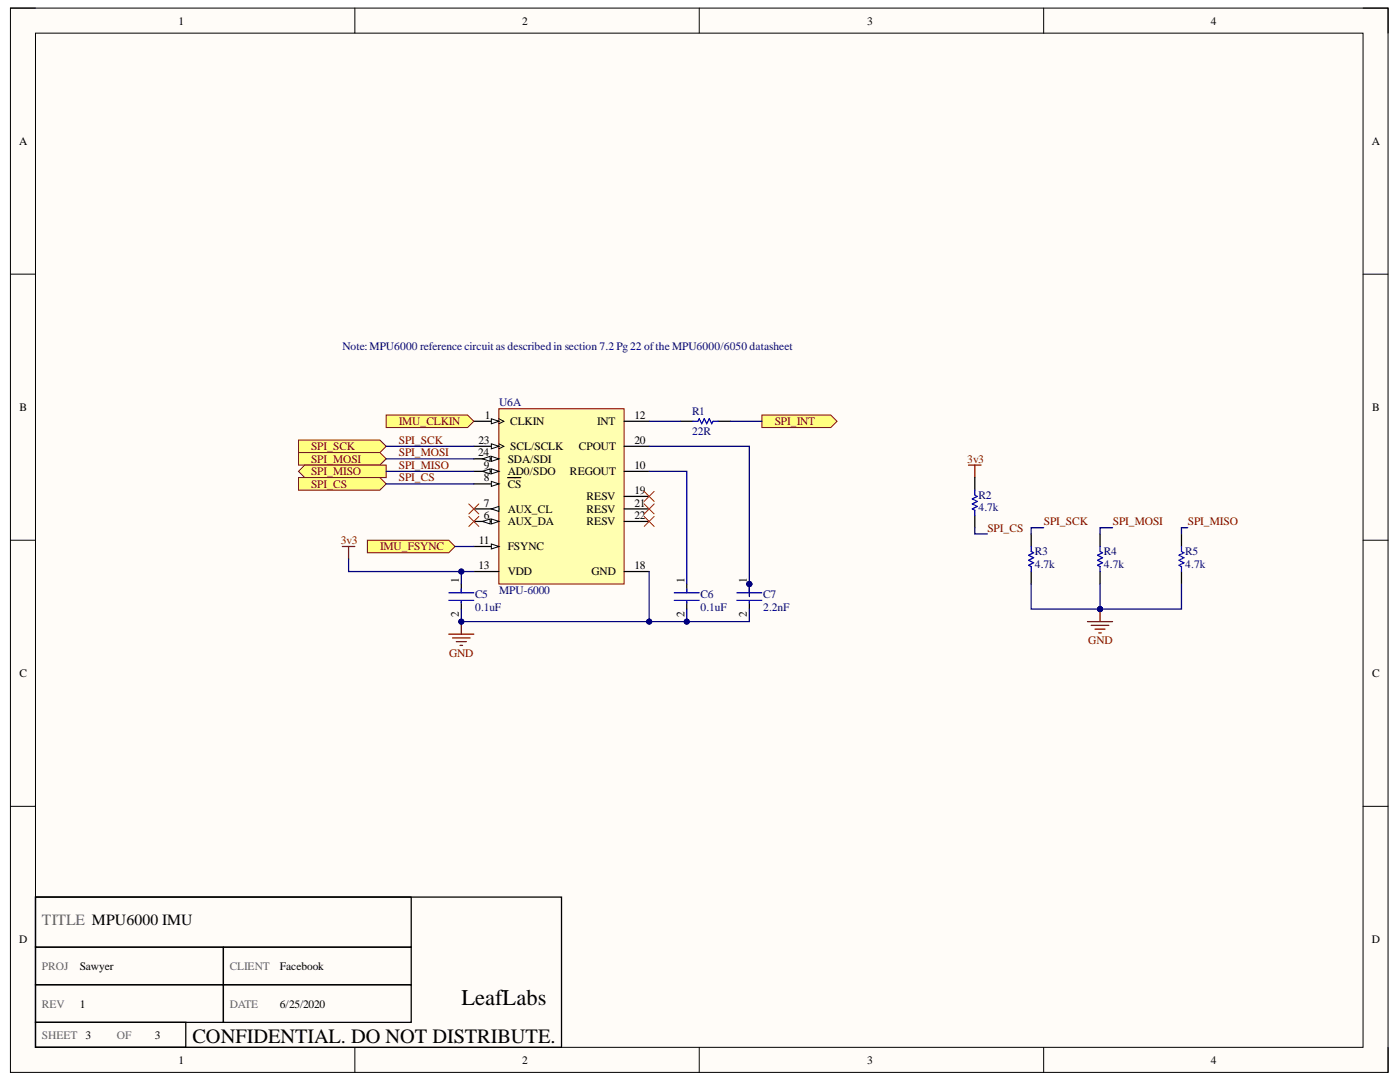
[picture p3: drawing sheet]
<svg xmlns="http://www.w3.org/2000/svg" width="279mm" height="216mm" viewBox="0 0 279 216" stroke-linecap="round" stroke-linejoin="round" font-family="sans-serif">
<defs><g id="words">
<text font-size="4.5" x="92.1" y="200.5">LeafLabs</text>
<text font-size="4.1" x="38.4" y="208.1">CONFIDENTIAL. DO NOT DISTRIBUTE.</text>
<text font-size="3.1" fill="#666" x="8.4" y="184.6">TITLE MPU6000 IMU</text>
<g font-size="2.3">
<text x="35.6" y="4.9">1</text>
<text x="104.2" y="4.9">2</text>
<text x="173" y="4.9">3</text>
<text x="241.6" y="4.9">4</text>
<text x="3.8" y="28.9">A</text>
<text x="273.8" y="28.9">A</text>
<text x="3.9" y="82">B</text>
<text x="96.8" y="83.6">1</text>
<text x="126.6" y="83.6">12</text>
<text x="273.9" y="82">B</text>
<text x="95.5" y="88.6">23</text>
<text x="101.8" y="84.9">CLKIN</text>
<text x="101.8" y="89.9">SCL/SCLK</text>
<text x="115.5" y="89.9">CPOUT</text>
<text x="119.2" y="84.9">INT</text>
<text x="126.6" y="88.6">20</text>
<text x="95.4" y="91.1">24</text>
<text x="96.6" y="93.6">9</text>
<text x="101.3" y="92.3">SDA/SDI</text>
<text x="101.3" y="94.9">AD0/SDO</text>
<text x="113.8" y="94.9">REGOUT</text>
<text x="126.6" y="93.6">10</text>
<text x="96.6" y="101.1">7</text>
<text x="96.6" y="96">8</text>
<text x="101.3" y="97.3">CS</text>
<text x="117.1" y="99.8">RESV</text>
<text x="126.6" y="98.6">19</text>
<text x="126.6" y="101.1">21</text>
<text x="96.6" y="103.6">6</text>
<text x="101.3" y="104.8">AUX_DA</text>
<text x="101.3" y="102.3">AUX_CL</text>
<text x="117.1" y="102.3">RESV</text>
<text x="117.1" y="104.8">RESV</text>
<text x="126.6" y="103.6">22</text>
<text x="95.5" y="113.5">13</text>
<text x="95.6" y="108.6">11</text>
<text x="101.3" y="109.8">FSYNC</text>
<text x="126.6" y="113.5">18</text>
<text x="91.6" y="116.2" transform="rotate(-90 91.6 116.2)">1</text>
<text x="101.3" y="114.8">VDD</text>
<text x="118.1" y="114.8">GND</text>
<text x="136.6" y="116.2" transform="rotate(-90 136.6 116.2)">1</text>
<text x="149" y="116.2" transform="rotate(-90 149 116.2)">1</text>
<text x="91.6" y="123.1" transform="rotate(-90 91.6 123.1)">2</text>
<text x="136.6" y="123.1" transform="rotate(-90 136.6 123.1)">2</text>
<text x="149" y="123.1" transform="rotate(-90 149 123.1)">2</text>
<text x="3.9" y="135.1">C</text>
<text x="273.9" y="135.1">C</text>
<text x="3.8" y="188.2">D</text>
<text x="273.8" y="188.2">D</text>
<text x="15.9" y="193.5">Sawyer</text>
<text x="55.8" y="193.5">Facebook</text>
<text x="15.9" y="201">1</text>
<text x="55.8" y="201">6/25/2020</text>
<text x="17.1" y="207.3">3</text>
<text x="30.9" y="207.3">3</text>
<text x="35.6" y="212.3">1</text>
<text x="104.2" y="212.3">2</text>
<text x="173" y="212.3">3</text>
<text x="241.6" y="212.3">4</text>
</g>
<g font-size="2.3" fill="#000080">
<text x="68.3" y="69.8">Note:MPU6000 reference circuit as described in section 7.2 Pg22 ofthe MPU6000/6050 datasheet</text>
<text x="99.6" y="81.1">U6A</text>
<text x="138.1" y="82.9">R1</text>
<text x="138.1" y="86.8">22R</text>
<text x="195.3" y="99.6">R2</text>
<text x="195.3" y="102">4.7k</text>
<text x="206.5" y="110.8">R3</text>
<text x="206.5" y="113.3">4.7k</text>
<text x="220.3" y="110.8">R4</text>
<text x="220.3" y="113.3">4.7k</text>
<text x="236.6" y="110.8">R5</text>
<text x="236.6" y="113.3">4.7k</text>
<text x="94.8" y="119.3">C5</text>
<text x="99.6" y="118.5">MPU-6000</text>
<text x="139.8" y="119.3">C6</text>
<text x="152.3" y="119.3">C7</text>
<text x="94.8" y="121.8">0.1uF</text>
<text x="139.8" y="121.8">0.1uF</text>
<text x="152.3" y="121.8">2.2nF</text>
</g>
<g font-size="2.3" fill="#800000">
<text x="62.1" y="89.9">SPI_SCK</text>
<text x="79.6" y="84.9">IMU_CLKIN</text>
<text x="79.6" y="88.6">SPI_SCK</text>
<text x="154.6" y="84.9">SPI_INT</text>
<text x="62.1" y="92.3">SPI_MOSI</text>
<text x="62.1" y="94.9">SPI_MISO</text>
<text x="79.6" y="91.1">SPI_MOSI</text>
<text x="79.6" y="93.6">SPI_MISO</text>
<text x="193" y="92.3">3v3</text>
<text x="62.1" y="97.3">SPI_CS</text>
<text x="79.6" y="96">SPI_CS</text>
<text x="197.1" y="106.1">SPI_CS</text>
<text x="208.3" y="104.8">SPI_SCK</text>
<text x="222.1" y="104.8">SPI_MOSI</text>
<text x="237.1" y="104.8">SPI_MISO</text>
<text x="68" y="108.6">3v3</text>
<text x="75.9" y="109.8">IMU_FSYNC</text>
<text x="89.7" y="131">GND</text>
<text x="217.2" y="128.6">GND</text>
</g>
<g font-size="2.3" fill="#666">
<text x="8.4" y="193.5">PROJ</text>
<text x="45.8" y="193.5">CLIENT</text>
<text x="8.4" y="201">REV</text>
<text x="45.8" y="201">DATE</text>
<text x="8.4" y="207.3">SHEET</text>
<text x="23.3" y="207.3">OF</text>
</g>
</g></defs>
<path d="M2.1 1.6h274.9v212.4h-274.9z" fill-rule="evenodd" fill="#fffcf8"/>
<path d="M2.1 1.6h274.9v212.4h-274.9z" fill="none" stroke="#000" stroke-width=".2"/>
<path d="M7.1 6.6h264.9v202.4h-264.9z" fill-rule="evenodd" fill="#fffcf8"/>
<g fill="none" stroke="#000" stroke-width=".2">
<path d="M2.1 1.6h5M7.1 6.6h264.9v202.4h-264.9zM70.8 1.6v5M139.5 1.6v5M208.3 1.6v5M272 1.6h5v5M2.1 54.7h5M272 54.7h5M2.1 107.8h5M272 107.8h5M2.1 160.9h5M272 160.9h5"/>
<path d="M70.8 209v5M139.5 209v5M208.3 209v5M277 209v5"/>
</g>
<path d="M7.1 179h75v10h-75zM7.1 179h105v30h-105zM7.1 189h37.5v7.5h-37.5zM7.1 196.5h37.5v7.5h-37.5zM44.6 189h37.5v7.5h-37.5zM44.6 196.5h37.5v7.5h-37.5zM7.1 204h30v5h-30z" fill="none" stroke="#000" stroke-width=".25"/>
<path d="M99.6 81.6h25v34.9h-25z" fill-rule="evenodd" fill="#ffffb0"/>
<path d="M99.6 81.6h25v34.9h-25z" fill="none" stroke="#800000" stroke-width=".2"/>
<path d="M94.6 84.1h5" fill="none" stroke="#000" stroke-width=".25"/>
<path d="M98.1 83.6l1.5 .5-1.5 .5z" fill="#f8fcff"/>
<path d="M98.1 83.6l1.5 .5-1.5 .5zM99.6 83.6l1 .5-1 .5" fill="none" stroke="#000" stroke-width=".2"/>
<path d="M124.6 94.1h5M94.6 109h5" fill="none" stroke="#000" stroke-width=".25"/>
<path d="M98.1 108.5l1.5 .5-1.5 .5z" fill="#f8fcff"/>
<path d="M98.1 108.5l1.5 .5-1.5 .5z" fill="none" stroke="#000" stroke-width=".2"/>
<path d="M94.6 89.1h5M124.6 84.1h5M124.6 99.1h5M124.6 89.1h5M94.6 114h5M124.6 114h5M124.6 101.5h5M124.6 104h5" fill="none" stroke="#000" stroke-width=".25"/>
<path d="M98.1 88.6l1.5 .5-1.5 .5z" fill="#f8fcff"/>
<path d="M98.1 88.6l1.5 .5-1.5 .5zM99.6 88.6l1 .5-1 .5" fill="none" stroke="#000" stroke-width=".2"/>
<path d="M94.6 91.6h5" fill="none" stroke="#000" stroke-width=".25"/>
<path d="M98.1 91.1l1.5 .5-1.5 .5z" fill="#f8fcff"/>
<path d="M98.1 91.1l1.5 .5-1.5 .5z" fill="none" stroke="#000" stroke-width=".2"/>
<path d="M96.3 91.6l1.5-.5v1z" fill="#f8fcff"/>
<path d="M96.3 91.6l1.5-.5v1z" fill="none" stroke="#000" stroke-width=".2"/>
<path d="M94.6 104h5" fill="none" stroke="#000" stroke-width=".25"/>
<path d="M98.1 103.6l1.5 .4-1.5 .5z" fill="#f8fcff"/>
<path d="M98.1 103.6l1.5 .4-1.5 .5z" fill="none" stroke="#000" stroke-width=".2"/>
<path d="M96.3 104l1.5-.4v.9z" fill="#f8fcff"/>
<path d="M96.3 104l1.5-.4v.9z" fill="none" stroke="#000" stroke-width=".2"/>
<path d="M94.6 101.5h5" fill="none" stroke="#000" stroke-width=".25"/>
<path d="M98.1 101.5l1.5-.4v1z" fill="#f8fcff"/>
<path d="M98.1 101.5l1.5-.4v1z" fill="none" stroke="#000" stroke-width=".2"/>
<path d="M94.6 96.6h5" fill="none" stroke="#000" stroke-width=".25"/>
<path d="M98.1 96.1l1.5 .5-1.5 .5z" fill="#f8fcff"/>
<path d="M98.1 96.1l1.5 .5-1.5 .5z" fill="none" stroke="#000" stroke-width=".2"/>
<path d="M94.6 94.1h5M101.3 95.3h2.6" fill="none" stroke="#000" stroke-width=".25"/>
<path d="M98.1 93.6l1.5 .5-1.5 .5z" fill="#f8fcff"/>
<path d="M98.1 93.6l1.5 .5-1.5 .5z" fill="none" stroke="#000" stroke-width=".2"/>
<path d="M96.3 94.1l1.5-.5v1z" fill="#f8fcff"/>
<path d="M96.3 94.1l1.5-.5v1z" fill="none" stroke="#000" stroke-width=".2"/>
<path d="M92.1 116.5v1.8M137.1 116.5v1.8M92.1 120v1.5M137.1 120v1.5" fill="none" stroke="#000" stroke-width=".25"/>
<path d="M89.6 118.3h5M89.6 119.8h5M92.1 117.5v.8M134.6 118.3h4.9M134.6 119.8h4.9M137.1 117.5v.8M92.1 120v.3M137.1 120v.3" fill="none" stroke="#00f" stroke-width=".25"/>
<path d="M89.6 126.5h5M90.3 127.3h3.5M91.1 128h2M91.8 128.8h.5M92.1 124v2.5" fill="none" stroke="#800000" stroke-width=".25"/>
<circle cx="92.1" cy="124" r=".5" fill="#000080"/>
<circle cx="92.1" cy="124" r=".5" fill="none" stroke="#000080" stroke-width=".2"/>
<path d="M128.6 98.1l2 2M130.6 98.1l-2 2M93.6 100.5l2 2.1M93.6 103l2 2M95.6 100.5l-2 2.1M95.6 103l-2 2M128.6 100.5l2 2.1M128.6 103l2 2M130.6 100.5l-2 2.1M130.6 103l-2 2" fill="none" stroke="#f00" stroke-width=".2"/>
<circle cx="149.5" cy="116.5" r=".5" fill="#000080"/>
<circle cx="149.5" cy="116.5" r=".5" fill="none" stroke="#000080" stroke-width=".2"/>
<path d="M149.6 116.5v1.8" fill="none" stroke="#000" stroke-width=".25"/>
<circle cx="149.5" cy="116.5" r=".5" fill="#000080"/>
<circle cx="149.5" cy="116.5" r=".5" fill="none" stroke="#000080" stroke-width=".2"/>
<path d="M149.6 120v1.5" fill="none" stroke="#000" stroke-width=".25"/>
<path d="M147.1 118.3h5M147.1 119.8h5M149.6 117.5v.8M149.6 120v.3" fill="none" stroke="#00f" stroke-width=".25"/>
<path d="M68.3 109h2.5M69.6 109v2.5" fill="none" stroke="#800000" stroke-width=".25"/>
<path d="M77.1 82.8h16.2l1.3 1.3-1.3 1.2h-16.2z" fill-rule="evenodd" fill="#ffff80"/>
<path d="M77.1 82.8h16.2l1.3 1.3-1.3 1.2h-16.2z" fill="none" stroke="#800000" stroke-width=".2"/>
<path d="M59.6 87.8h16.2l1.3 1.3-1.3 1.2h-16.2z" fill-rule="evenodd" fill="#ffff80"/>
<path d="M59.6 87.8h16.2l1.3 1.3-1.3 1.2h-16.2z" fill="none" stroke="#800000" stroke-width=".2"/>
<path d="M59.6 90.3h16.2l1.3 1.3-1.3 1.2h-16.2z" fill-rule="evenodd" fill="#ffff80"/>
<path d="M59.6 90.3h16.2l1.3 1.3-1.3 1.2h-16.2z" fill="none" stroke="#800000" stroke-width=".2"/>
<path d="M60.8 92.8h16.3v2.5h-16.3l-1.2-1.2z" fill-rule="evenodd" fill="#ffff80"/>
<path d="M60.8 92.8h16.3v2.5h-16.3l-1.2-1.2z" fill="none" stroke="#800000" stroke-width=".2"/>
<path d="M59.6 95.3h16.2l1.3 1.3-1.3 1.2h-16.2z" fill-rule="evenodd" fill="#ffff80"/>
<path d="M59.6 95.3h16.2l1.3 1.3-1.3 1.2h-16.2z" fill="none" stroke="#800000" stroke-width=".2"/>
<path d="M73.3 107.8h16.3l1.2 1.2-1.2 1.3h-16.3z" fill-rule="evenodd" fill="#ffff80"/>
<path d="M73.3 107.8h16.3l1.2 1.2-1.2 1.3h-16.3z" fill="none" stroke="#800000" stroke-width=".2"/>
<path d="M205.8 106.5v2.6M205.8 114.1v2.4M219.5 106.5v2.6M219.5 114.1v2.4" fill="none" stroke="#000" stroke-width=".25"/>
<path d="M205.8 109.1v.9l.5 .3-1 .5 1 .5-1 .5 1 .5-1 .5 .5 .2v1.1M219.5 109.1v.9l.5 .3-1 .5 1 .5-1 .5 1 .5-1 .5 .5 .2v1.1" fill="none" stroke="#00f" stroke-width=".25"/>
<path d="M217 124h5M217.8 124.8h3.5M218.5 125.5h2M219.3 126.3h.5M219.5 121.5v2.5" fill="none" stroke="#800000" stroke-width=".25"/>
<circle cx="219.5" cy="121.5" r=".5" fill="#000080"/>
<circle cx="219.5" cy="121.5" r=".5" fill="none" stroke="#000080" stroke-width=".2"/>
<path d="M193.3 92.8h2.5M194.5 92.8v2.5" fill="none" stroke="#800000" stroke-width=".25"/>
<path d="M194.5 95.3v2.5M194.5 102.8v2.5M235.8 106.5v2.6M235.8 114.1v2.4" fill="none" stroke="#000" stroke-width=".25"/>
<path d="M194.5 97.8v1l.5 .3-1 .5 1 .5-1 .5 1 .5-1 .4 .5 .3v1M235.8 109.1v.9l.5 .3-1 .5 1 .5-1 .5 1 .5-1 .5 .5 .2v1.1" fill="none" stroke="#00f" stroke-width=".25"/>
<path d="M152.1 82.8h13.7l1.2 1.3-1.2 1.2h-13.7z" fill-rule="evenodd" fill="#ffff80"/>
<path d="M152.1 82.8h13.7l1.2 1.3-1.2 1.2h-13.7z" fill="none" stroke="#800000" stroke-width=".2"/>
<path d="M135.8 84.1h2.5M143.3 84.1h2.5" fill="none" stroke="#000" stroke-width=".25"/>
<path d="M138.3 84.1h1l.2-.5 .6 1 .5-1 .5 1 .5-1 .4 1 .3-.5h1" fill="none" stroke="#00f" stroke-width=".25"/>
<path d="M69.6 111.5v2.5h22.5" fill="none" stroke="#000080" stroke-width=".25"/>
<circle cx="92.1" cy="114" r=".5" fill="#000080"/>
<circle cx="92.1" cy="114" r=".5" fill="none" stroke="#000080" stroke-width=".2"/>
<path d="M77.1 96.6h17.5M77.1 94.1h17.5M77.1 91.6h17.5M77.1 89.1h17.5M90.8 109h3.8M129.6 114v10h-37.5v-2.5" fill="none" stroke="#000080" stroke-width=".25"/>
<circle cx="92.1" cy="124" r=".5" fill="#000080"/>
<circle cx="92.1" cy="124" r=".5" fill="none" stroke="#000080" stroke-width=".2"/>
<circle cx="129.6" cy="124" r=".5" fill="#000080"/>
<circle cx="129.6" cy="124" r=".5" fill="none" stroke="#000080" stroke-width=".2"/>
<path d="M94.6 114h-2.5v2.5" fill="none" stroke="#000080" stroke-width=".25"/>
<circle cx="92.1" cy="114" r=".5" fill="#000080"/>
<circle cx="92.1" cy="114" r=".5" fill="none" stroke="#000080" stroke-width=".2"/>
<path d="M137.1 121.5v2.5h-7.5" fill="none" stroke="#000080" stroke-width=".25"/>
<circle cx="137.1" cy="124" r=".5" fill="#000080"/>
<circle cx="137.1" cy="124" r=".5" fill="none" stroke="#000080" stroke-width=".2"/>
<circle cx="129.6" cy="124" r=".5" fill="#000080"/>
<circle cx="129.6" cy="124" r=".5" fill="none" stroke="#000080" stroke-width=".2"/>
<path d="M129.6 94.1h7.5v22.4M129.6 89.1h20v29.9" fill="none" stroke="#000080" stroke-width=".25"/>
<circle cx="149.5" cy="116.5" r=".5" fill="#000080"/>
<circle cx="149.5" cy="116.5" r=".5" fill="none" stroke="#000080" stroke-width=".2"/>
<path d="M129.6 84.1h6.2M149.6 121.5v2.5h-12.5" fill="none" stroke="#000080" stroke-width=".25"/>
<circle cx="137.1" cy="124" r=".5" fill="#000080"/>
<circle cx="137.1" cy="124" r=".5" fill="none" stroke="#000080" stroke-width=".2"/>
<path d="M145.8 84.1h6.3M194.5 105.3v1.2h2.5M205.8 116.5v5h13.7v-5" fill="none" stroke="#000080" stroke-width=".25"/>
<circle cx="219.5" cy="121.5" r=".5" fill="#000080"/>
<circle cx="219.5" cy="121.5" r=".5" fill="none" stroke="#000080" stroke-width=".2"/>
<path d="M208.3 105.3h-2.5v1.2M235.8 116.5v5h-16.3" fill="none" stroke="#000080" stroke-width=".25"/>
<circle cx="219.5" cy="121.5" r=".5" fill="#000080"/>
<circle cx="219.5" cy="121.5" r=".5" fill="none" stroke="#000080" stroke-width=".2"/>
<path d="M222 105.3h-2.5v1.2M237 105.3h-1.2v1.2" fill="none" stroke="#000080" stroke-width=".25"/>
<use href="#words"/>
</svg>
